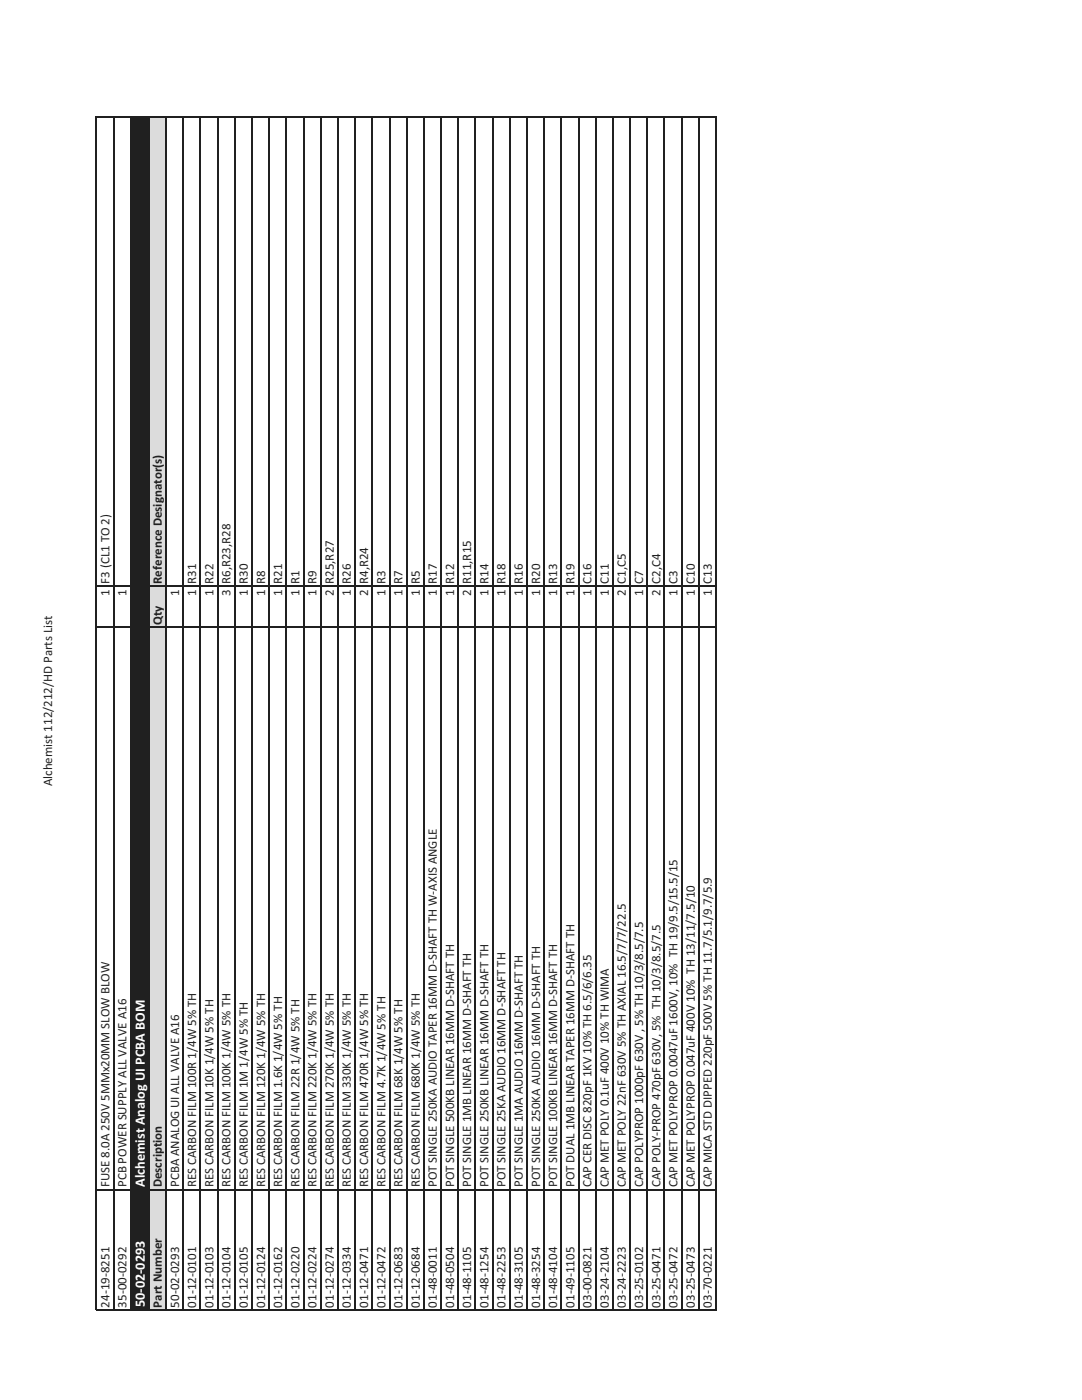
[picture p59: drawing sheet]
<svg xmlns="http://www.w3.org/2000/svg" width="216mm" height="279mm" viewBox="0 0 216 279" stroke-linecap="round" stroke-linejoin="round" font-family="sans-serif">
<defs><g id="words">
<g font-size="2.8" fill="#fff">
<text x="28.9" y="236.9" transform="rotate(-90 28.9 236.9)">Alchemist Analog UI PCBA BOM</text>
<text x="28.9" y="260.9" transform="rotate(-90 28.9 260.9)">50-02-0293</text>
</g>
<g font-size="2.6" fill="#231f20">
<text x="21.8" y="118.8" transform="rotate(-90 21.8 118.8)">1 F3 (CL1 TO 2)</text>
<text x="25.3" y="118.8" transform="rotate(-90 25.3 118.8)">1</text>
<text x="32.3" y="116.5" transform="rotate(-90 32.3 116.5)">Reference Designator(s)</text>
<text x="35.7" y="118.8" transform="rotate(-90 35.7 118.8)">1</text>
<text x="39.2" y="118.8" transform="rotate(-90 39.2 118.8)">1 R31</text>
<text x="42.6" y="118.8" transform="rotate(-90 42.6 118.8)">1 R22</text>
<text x="46" y="118.8" transform="rotate(-90 46 118.8)">3 R6,R23,R28</text>
<text x="49.5" y="118.8" transform="rotate(-90 49.5 118.8)">1 R30</text>
<text x="52.9" y="118.8" transform="rotate(-90 52.9 118.8)">1 R8</text>
<text x="56.3" y="118.8" transform="rotate(-90 56.3 118.8)">1 R21</text>
<text x="59.7" y="118.8" transform="rotate(-90 59.7 118.8)">1 R1</text>
<text x="63.2" y="118.8" transform="rotate(-90 63.2 118.8)">1 R9</text>
<text x="66.6" y="118.8" transform="rotate(-90 66.6 118.8)">2 R25,R27</text>
<text x="70" y="118.8" transform="rotate(-90 70 118.8)">1 R26</text>
<text x="73.5" y="118.8" transform="rotate(-90 73.5 118.8)">2 R4,R24</text>
<text x="76.9" y="118.8" transform="rotate(-90 76.9 118.8)">1 R3</text>
<text x="80.3" y="118.8" transform="rotate(-90 80.3 118.8)">1 R7</text>
<text x="83.8" y="118.8" transform="rotate(-90 83.8 118.8)">1 R5</text>
<text x="87.2" y="118.8" transform="rotate(-90 87.2 118.8)">1 R17</text>
<text x="90.6" y="118.8" transform="rotate(-90 90.6 118.8)">1 R12</text>
<text x="94" y="118.8" transform="rotate(-90 94 118.8)">2 R11,R15</text>
<text x="97.5" y="118.8" transform="rotate(-90 97.5 118.8)">1 R14</text>
<text x="100.9" y="118.8" transform="rotate(-90 100.9 118.8)">1 R18</text>
<text x="104.3" y="118.8" transform="rotate(-90 104.3 118.8)">1 R16</text>
<text x="107.8" y="118.8" transform="rotate(-90 107.8 118.8)">1 R20</text>
<text x="111.2" y="118.8" transform="rotate(-90 111.2 118.8)">1 R13</text>
<text x="114.6" y="118.8" transform="rotate(-90 114.6 118.8)">1 R19</text>
<text x="118" y="118.8" transform="rotate(-90 118 118.8)">1 C16</text>
<text x="121.5" y="118.8" transform="rotate(-90 121.5 118.8)">1 C11</text>
<text x="124.9" y="118.8" transform="rotate(-90 124.9 118.8)">2 C1,C5</text>
<text x="128.3" y="118.8" transform="rotate(-90 128.3 118.8)">1 C7</text>
<text x="131.8" y="118.8" transform="rotate(-90 131.8 118.8)">2 C2,C4</text>
<text x="135.2" y="118.8" transform="rotate(-90 135.2 118.8)">1 C3</text>
<text x="138.6" y="118.8" transform="rotate(-90 138.6 118.8)">1 C10</text>
<text x="142.1" y="118.8" transform="rotate(-90 142.1 118.8)">1 C13</text>
<text x="32.3" y="124.7" transform="rotate(-90 32.3 124.7)">Qty</text>
<text x="10.4" y="156.9" transform="rotate(-90 10.4 156.9)">Alchemist 112/212/HD Parts List</text>
<text x="21.8" y="236.9" transform="rotate(-90 21.8 236.9)">FUSE 8.0A 250V 5MMx20MM SLOW BLOW</text>
<text x="25.3" y="236.9" transform="rotate(-90 25.3 236.9)">PCB POWER SUPPLY ALL VALVE A16</text>
<text x="32.3" y="236.9" transform="rotate(-90 32.3 236.9)">Description</text>
<text x="35.7" y="236.9" transform="rotate(-90 35.7 236.9)">PCBA ANALOG UI ALL VALVE A16</text>
<text x="39.2" y="236.9" transform="rotate(-90 39.2 236.9)">RES CARBON FILM 100R 1/4W 5% TH</text>
<text x="42.6" y="236.9" transform="rotate(-90 42.6 236.9)">RES CARBON FILM 10K 1/4W 5% TH</text>
<text x="46" y="236.9" transform="rotate(-90 46 236.9)">RES CARBON FILM 100K 1/4W 5% TH</text>
<text x="49.5" y="236.9" transform="rotate(-90 49.5 236.9)">RES CARBON FILM 1M 1/4W 5% TH</text>
<text x="52.9" y="236.9" transform="rotate(-90 52.9 236.9)">RES CARBON FILM 120K 1/4W 5% TH</text>
<text x="56.3" y="236.9" transform="rotate(-90 56.3 236.9)">RES CARBON FILM 1.6K 1/4W 5% TH</text>
<text x="59.7" y="236.9" transform="rotate(-90 59.7 236.9)">RES CARBON FILM 22R 1/4W 5% TH</text>
<text x="63.2" y="236.9" transform="rotate(-90 63.2 236.9)">RES CARBON FILM 220K 1/4W 5% TH</text>
<text x="66.6" y="236.9" transform="rotate(-90 66.6 236.9)">RES CARBON FILM 270K 1/4W 5% TH</text>
<text x="70" y="236.9" transform="rotate(-90 70 236.9)">RES CARBON FILM 330K 1/4W 5% TH</text>
<text x="73.5" y="236.9" transform="rotate(-90 73.5 236.9)">RES CARBON FILM 470R 1/4W 5% TH</text>
<text x="76.9" y="236.9" transform="rotate(-90 76.9 236.9)">RES CARBON FILM 4.7K 1/4W 5% TH</text>
<text x="80.3" y="236.9" transform="rotate(-90 80.3 236.9)">RES CARBON FILM 68K 1/4W 5% TH</text>
<text x="83.8" y="236.9" transform="rotate(-90 83.8 236.9)">RES CARBON FILM 680K 1/4W 5% TH</text>
<text x="87.2" y="236.9" transform="rotate(-90 87.2 236.9)">POT SINGLE 250KA AUDIO TAPER 16MM D-SHAFT TH W-AXIS ANGLE</text>
<text x="90.6" y="236.9" transform="rotate(-90 90.6 236.9)">POT SINGLE 500KB LINEAR 16MM D-SHAFT TH</text>
<text x="94" y="236.9" transform="rotate(-90 94 236.9)">POT SINGLE 1MB LINEAR 16MM D-SHAFT TH</text>
<text x="97.5" y="236.9" transform="rotate(-90 97.5 236.9)">POT SINGLE 250KB LINEAR 16MM D-SHAFT TH</text>
<text x="100.9" y="236.9" transform="rotate(-90 100.9 236.9)">POT SINGLE 25KA AUDIO 16MM D-SHAFT TH</text>
<text x="104.3" y="236.9" transform="rotate(-90 104.3 236.9)">POT SINGLE 1MA AUDIO 16MM D-SHAFT TH</text>
<text x="107.8" y="236.9" transform="rotate(-90 107.8 236.9)">POT SINGLE 250KA AUDIO 16MM D-SHAFT TH</text>
<text x="111.2" y="236.9" transform="rotate(-90 111.2 236.9)">POT SINGLE 100KB LINEAR 16MM D-SHAFT TH</text>
<text x="114.6" y="236.9" transform="rotate(-90 114.6 236.9)">POT DUAL 1MB LINEAR TAPER 16MM D-SHAFT TH</text>
<text x="118" y="236.9" transform="rotate(-90 118 236.9)">CAP CER DISC 820pF 1KV 10% TH 6.5/6/6.35</text>
<text x="121.5" y="236.9" transform="rotate(-90 121.5 236.9)">CAP MET POLY 0.1uF 400V 10% TH WIMA</text>
<text x="124.9" y="236.9" transform="rotate(-90 124.9 236.9)">CAP MET POLY 22nF 630V 5% TH AXIAL 16.5/7/7/22.5</text>
<text x="128.3" y="236.9" transform="rotate(-90 128.3 236.9)">CAP POLYPROP 1000pF 630V , 5% TH 10/3/8.5/7.5</text>
<text x="131.8" y="236.9" transform="rotate(-90 131.8 236.9)">CAP POLY-PROP 470pF 630V, 5% TH 10/3/8.5/7.5</text>
<text x="135.2" y="236.9" transform="rotate(-90 135.2 236.9)">CAP MET POLYPROP 0.0047uF 1600V, 10% TH 19/9.5/15.5/15</text>
<text x="138.6" y="236.9" transform="rotate(-90 138.6 236.9)">CAP MET POLYPROP 0.047uF 400V 10% TH 13/11/7.5/10</text>
<text x="142.1" y="236.9" transform="rotate(-90 142.1 236.9)">CAP MICA STD DIPPED 220pF 500V 5% TH 11.7/5.1/9.7/5.9</text>
<text x="21.8" y="260.9" transform="rotate(-90 21.8 260.9)">24-19-8251</text>
<text x="25.3" y="260.9" transform="rotate(-90 25.3 260.9)">35-00-0292</text>
<text x="32.3" y="260.9" transform="rotate(-90 32.3 260.9)">Part Number</text>
<text x="35.7" y="260.9" transform="rotate(-90 35.7 260.9)">50-02-0293</text>
<text x="39.2" y="260.9" transform="rotate(-90 39.2 260.9)">01-12-0101</text>
<text x="42.6" y="260.9" transform="rotate(-90 42.6 260.9)">01-12-0103</text>
<text x="46" y="260.9" transform="rotate(-90 46 260.9)">01-12-0104</text>
<text x="49.5" y="260.9" transform="rotate(-90 49.5 260.9)">01-12-0105</text>
<text x="52.9" y="260.9" transform="rotate(-90 52.9 260.9)">01-12-0124</text>
<text x="56.3" y="260.9" transform="rotate(-90 56.3 260.9)">01-12-0162</text>
<text x="59.7" y="260.9" transform="rotate(-90 59.7 260.9)">01-12-0220</text>
<text x="63.2" y="260.9" transform="rotate(-90 63.2 260.9)">01-12-0224</text>
<text x="66.6" y="260.9" transform="rotate(-90 66.6 260.9)">01-12-0274</text>
<text x="70" y="260.9" transform="rotate(-90 70 260.9)">01-12-0334</text>
<text x="73.5" y="260.9" transform="rotate(-90 73.5 260.9)">01-12-0471</text>
<text x="76.9" y="260.9" transform="rotate(-90 76.9 260.9)">01-12-0472</text>
<text x="80.3" y="260.9" transform="rotate(-90 80.3 260.9)">01-12-0683</text>
<text x="83.8" y="260.9" transform="rotate(-90 83.8 260.9)">01-12-0684</text>
<text x="87.2" y="260.9" transform="rotate(-90 87.2 260.9)">01-48-0011</text>
<text x="90.6" y="260.9" transform="rotate(-90 90.6 260.9)">01-48-0504</text>
<text x="94" y="260.9" transform="rotate(-90 94 260.9)">01-48-1105</text>
<text x="97.5" y="260.9" transform="rotate(-90 97.5 260.9)">01-48-1254</text>
<text x="100.9" y="260.9" transform="rotate(-90 100.9 260.9)">01-48-2253</text>
<text x="104.3" y="260.9" transform="rotate(-90 104.3 260.9)">01-48-3105</text>
<text x="107.8" y="260.9" transform="rotate(-90 107.8 260.9)">01-48-3254</text>
<text x="111.2" y="260.9" transform="rotate(-90 111.2 260.9)">01-48-4104</text>
<text x="114.6" y="260.9" transform="rotate(-90 114.6 260.9)">01-49-1105</text>
<text x="118" y="260.9" transform="rotate(-90 118 260.9)">03-00-0821</text>
<text x="121.5" y="260.9" transform="rotate(-90 121.5 260.9)">03-24-2104</text>
<text x="124.9" y="260.9" transform="rotate(-90 124.9 260.9)">03-24-2223</text>
<text x="128.3" y="260.9" transform="rotate(-90 128.3 260.9)">03-25-0102</text>
<text x="131.8" y="260.9" transform="rotate(-90 131.8 260.9)">03-25-0471</text>
<text x="135.2" y="260.9" transform="rotate(-90 135.2 260.9)">03-25-0472</text>
<text x="138.6" y="260.9" transform="rotate(-90 138.6 260.9)">03-25-0473</text>
<text x="142.1" y="260.9" transform="rotate(-90 142.1 260.9)">03-70-0221</text>
</g>
</g></defs>
<path d="M26.1 23.3h3.6v238h-3.6z" fill-rule="evenodd" fill="#231f20"/>
<path d="M29.7 23.3h3.4v238h-3.4z" fill-rule="evenodd" fill="#dbdcde"/>
<g fill="none" stroke="#231f20" stroke-width=".21">
<path d="M19.2 23.2v238.1M19.3 23.3h123.7M22.7 23.2v238.1M26.1 23.2v238.1M29.7 23.2v238.1M33.1 23.2v238.1M36.6 23.2v238.1M40 23.2v238.1M43.4 23.2v238.1M46.8 23.2v238.1M50.3 23.2v238.1M53.7 23.2v238.1"/>
<path d="M57.1 23.2v238.1M60.6 23.2v238.1M64 23.2v238.1M67.4 23.2v238.1M70.9 23.2v238.1M74.3 23.2v238.1M77.7 23.2v238.1M81.1 23.2v238.1M84.6 23.2v238.1M88 23.2v238.1M91.4 23.2v238.1M94.9 23.2v238.1"/>
<path d="M98.3 23.2v238.1M101.7 23.2v238.1M105.2 23.2v238.1M108.6 23.2v238.1M112 23.2v238.1M115.4 23.2v238.1M118.9 23.2v238.1M122.3 23.2v238.1M125.7 23.2v238.1M129.2 23.2v238.1M132.6 23.2v238.1M136 23.2v238.1"/>
<path d="M139.4 23.2v238.1M142.9 23.2v238.1M19.3 117h123.7M19.3 125.2h123.7M19.3 237.4h123.7M19.1 261.4h123.9"/>
</g>
<use href="#words"/>
</svg>
